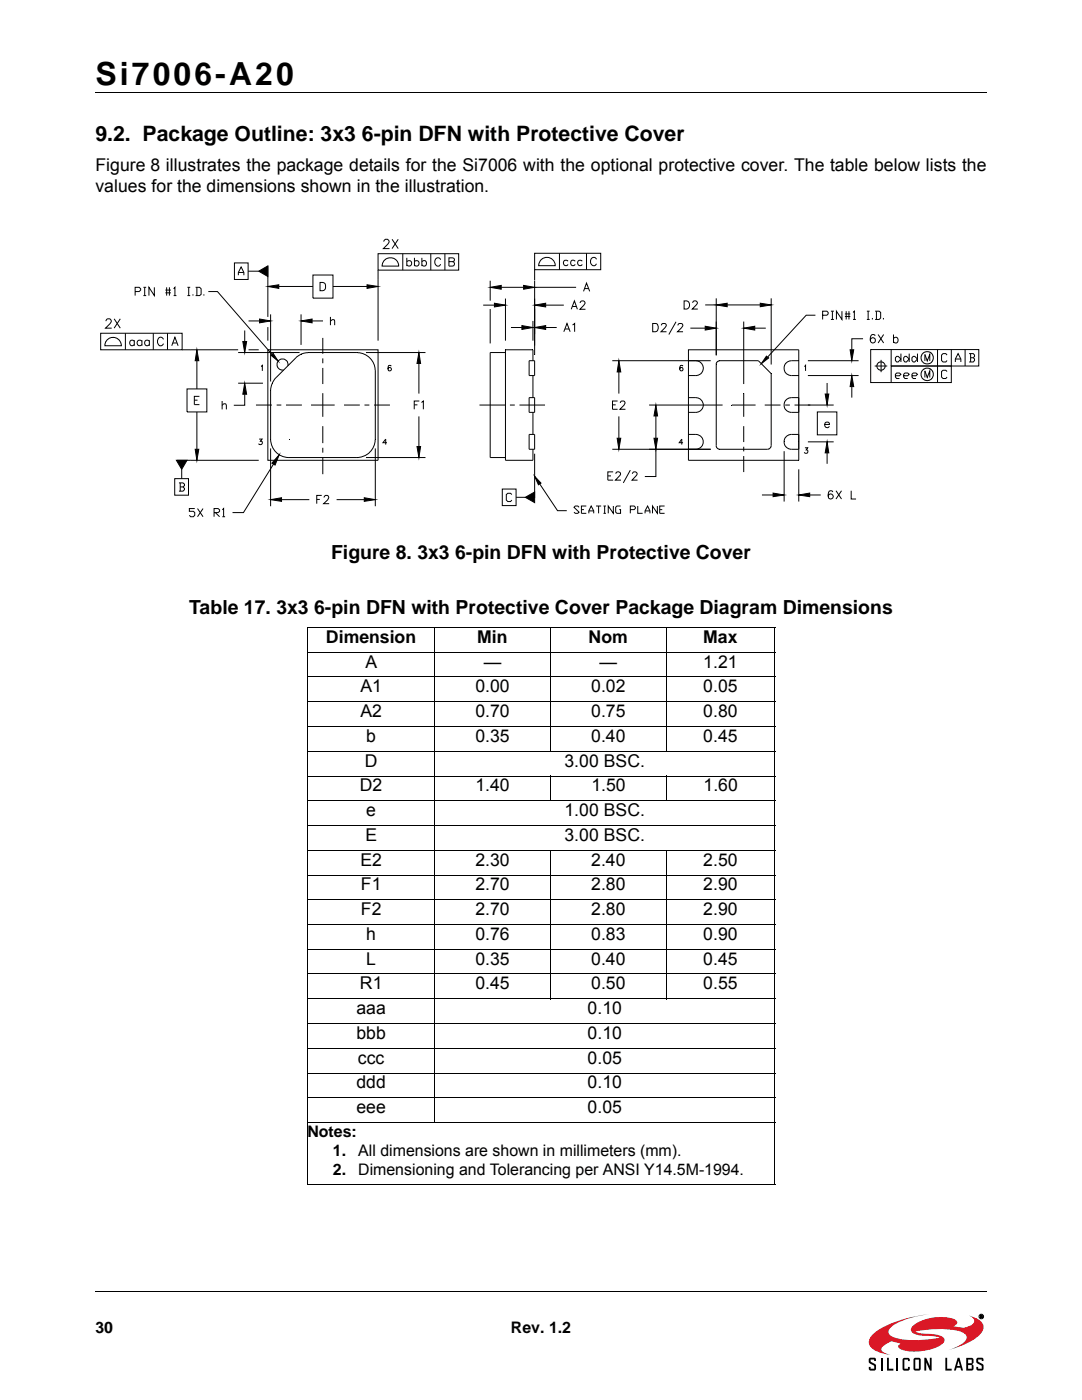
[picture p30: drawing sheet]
<svg xmlns="http://www.w3.org/2000/svg" width="216mm" height="279mm" viewBox="0 0 216 279" stroke-linecap="round" stroke-linejoin="round" font-family="sans-serif">
<defs><g id="words">
<text font-size="6.3" x="19" y="16.9">Si7006-A20</text>
<text font-size="4.2" x="19" y="28.2">9.2. Package Outline: 3x3 6-pin DFN with Protective Cover</text>
<g font-size="3.9">
<text x="66.1" y="111.6">Figure 8. 3x3 6-pin DFN with Protective Cover</text>
<text x="37.8" y="122.5">Table 17. 3x3 6-pin DFN with Protective Cover Package Diagram Dimensions</text>
</g>
<g font-size="3.5">
<text x="19" y="34.1">Figure 8 illustrates the package details for the Si7006 with the optional protective cover. The table below lists the</text>
<text x="19" y="38.3">values for the dimensions shown in the illustration.</text>
<text x="65" y="128.3">Dimension</text>
<text x="95.2" y="128.3">Min</text>
<text x="117.5" y="128.3">Nom</text>
<text x="140.3" y="128.3">Max</text>
<text x="72.9" y="133.2">A</text>
<text x="96.5" y="133.2">—</text>
<text x="119.6" y="133.2">—</text>
<text x="140.3" y="133.2">1.21</text>
<text x="71.9" y="138.2">A1</text>
<text x="71.9" y="143.1">A2</text>
<text x="94.9" y="138.2">0.00</text>
<text x="94.9" y="143.1">0.70</text>
<text x="118" y="138.2">0.02</text>
<text x="118" y="143.1">0.75</text>
<text x="140.3" y="138.2">0.05</text>
<text x="140.3" y="143.1">0.80</text>
<text x="73.1" y="148">b</text>
<text x="94.9" y="148">0.35</text>
<text x="118" y="148">0.40</text>
<text x="140.3" y="148">0.45</text>
<text x="72.8" y="153">D</text>
<text x="112.6" y="153">3.00 BSC.</text>
<text x="71.8" y="157.9">D2</text>
<text x="94.9" y="157.9">1.40</text>
<text x="118" y="157.9">1.50</text>
<text x="140.4" y="157.9">1.60</text>
<text x="72.9" y="167.8">E</text>
<text x="73.1" y="162.9">e</text>
<text x="112.6" y="162.9">1.00 BSC.</text>
<text x="112.6" y="167.8">3.00 BSC.</text>
<text x="71.9" y="172.7">E2</text>
<text x="94.9" y="172.7">2.30</text>
<text x="118" y="172.7">2.40</text>
<text x="140.3" y="172.7">2.50</text>
<text x="72" y="177.7">F1</text>
<text x="94.9" y="177.7">2.70</text>
<text x="118" y="177.7">2.80</text>
<text x="140.3" y="177.7">2.90</text>
<text x="72" y="182.6">F2</text>
<text x="94.9" y="182.6">2.70</text>
<text x="118" y="182.6">2.80</text>
<text x="140.3" y="182.6">2.90</text>
<text x="73.1" y="187.6">h</text>
<text x="94.9" y="187.6">0.76</text>
<text x="118" y="187.6">0.83</text>
<text x="140.3" y="187.6">0.90</text>
<text x="71.8" y="197.4">R1</text>
<text x="73.1" y="192.5">L</text>
<text x="94.9" y="192.5">0.35</text>
<text x="94.9" y="197.4">0.45</text>
<text x="118" y="192.5">0.40</text>
<text x="118" y="197.4">0.50</text>
<text x="140.3" y="192.5">0.45</text>
<text x="140.3" y="197.4">0.55</text>
<text x="71.1" y="202.4">aaa</text>
<text x="117.2" y="202.4">0.10</text>
<text x="71.1" y="207.3">bbb</text>
<text x="117.2" y="207.3">0.10</text>
<text x="71.4" y="212.3">ccc</text>
<text x="117.2" y="212.3">0.05</text>
<text x="71.1" y="217.2">ddd</text>
<text x="117.2" y="217.2">0.10</text>
<text x="71.1" y="222.1">eee</text>
<text x="117.2" y="222.1">0.05</text>
</g>
<g font-size="3.2">
<text x="61.3" y="226.8">Notes:</text>
<text x="66.4" y="230.7">1.</text>
<text x="71.5" y="230.7">All dimensions are shown in millimeters (mm).</text>
<text x="66.4" y="234.6">2.</text>
<text x="71.5" y="234.6">Dimensioning and Tolerancing per ANSI Y14.5M-1994.</text>
<text x="19" y="266">30</text>
<text x="102" y="266">Rev. 1.2</text>
</g>
</g></defs>
<path d="M19 18.4h177.8M19.1 257.8h177.8" fill="none" stroke="#000" stroke-width=".2"/>
<path d="M172.3 258.6h25v18.7h-25z" fill="#fff"/>
<path d="M174.3 266.1a21.4 21.4 0 0 1 9.7-3.6l1.5-.2a16.9 16.9 0 0 0-7.6 2.5 1.05 1.05 0 0 0-.6 1 1.05 1.05 0 0 0 .7 .9 17 17 0 0 0 8.9 .4l.6-.1a11.4 11.4 0 0 0-3.8-.5h-.4a1.42 1.42 0 0 1-1.6-1.2 2.83 2.83 0 0 1 1.9-1.6 9.2 9.2 0 0 1 7-.3 .65 .65 0 0 1 .4 .7 .65 .65 0 0 1-.7 .5l-.1 .1a4.3 4.3 0 0 0 3.3-.1 .97 .97 0 0 0 .9-.9 .97 .97 0 0 0-.8-1l-.3-.1 .5 .1a2.73 2.73 0 0 1 2.5 2.3 5.4 5.4 0 0 1-3.4 3.1l-3.8 1.4a6.3 6.3 0 0 0 3.8-2.3 1.39 1.39 0 0 0-1.4-1.5 21.1 21.1 0 0 0-8.9 0l1.1 .4a10.3 10.3 0 0 1 4.4 .7 .81 .81 0 0 1-.1 1.5 10.1 10.1 0 0 1-8.3 .9l-.5-.5 .5-.6-1.9-.4-.6 .3a1.81 1.81 0 0 0-1.3 1.4l.6 .6 1.2 .4-1.6-.3a3.4 3.4 0 0 1-2.7-2 2.19 2.19 0 0 1 .9-2z" fill="#da1826"/>
<g fill="none" stroke="#000" stroke-width=".2">
<path d="M61.3 125.2h93.3M61.3 130.2h93.3M61.3 135.1h93.3M61.3 125.3v111M86.8 125.1v99M109.8 125.1v24.9M133 125.1v24.9M154.6 125.3v111M61.3 140.1h93.3M61.3 145h93.3M61.3 149.9h93.3M61.3 154.9h93.3"/>
<path d="M61.3 159.8h93.3M109.8 154.8v5.1M133.1 154.8v5.1M61.3 164.7h93.3M61.3 169.7h93.3M61.3 174.6h93.3M61.3 179.6h93.3M109.8 169.6v29.8M133 169.6v29.8M61.3 184.5h93.3M61.3 189.4h93.3M61.3 194.4h93.3"/>
<path d="M61.3 199.3h93.3M61.3 204.3h93.3M61.3 209.2h93.3M61.3 214.1h93.3M61.3 219.1h93.3M61.3 224h93.3M61.3 236.4h93.3M195.6 262.5h.4l-.1 .2 .2 .3-.4-.2-.1 .2zM195.7 262.5l.3 .1-.3 .1z"/>
<circle cx="195.8" cy="262.7" r=".45"/>
</g>
<g fill="#000">
<path d="M173.5 271h.9l.4 .1v.5h-.4v-.3h-.7v.2v.2l1 .6 .1 .2v.7l-.2 .3h-1.1l-.1-.7h.3v.4h.7v-.6l-.1-.1a1.14 1.14 0 0 1-1-.7v-.5zM177 271h.4v2.2h.9v.3h-1.3zM180.1 271.2l.4-.2h.7l.3 .2v.4h-.3v-.3h-.7v1.9h.7v-.4h.3v.4l-.1 .3h-.9l-.4-.1zM184.4 271h.4l.7 1.6v-1.6h.4v2.5h-.4l-.7-1.6v1.6h-.4zM188.6 271h.4v2.2h.9v.3h-1.3zM195 271h.9l.3 .1v.5h-.3v-.3h-.7v.2v.2l1 .6 .1 .3v.6l-.2 .3h-1.1l-.2-.7h.4v.4h.7v-.6l-.2-.1a1.14 1.14 0 0 1-.9-.7v-.5z"/>
<path d="M182.3 271.2v2.1l.3 .2h.9l.2-.3v-2l-.3-.2h-.8zM182.6 271.3h.8v1.9h-.8z"/>
<path d="M191.1 271l-.8 2.5h.4l.2-.5h.7l.2 .5h.4l-.8-2.5zM191.3 271.6l.2 1h-.5z"/>
<path d="M192.8 271v2.5h1.3l.2-.3v-.7l-.3-.2 .3-.3-.1-.8-.3-.2zM193.2 271.3h.7v.8h-.7zM193.2 272.4h.7v.8h-.7z"/>
<path d="M195.6 262.5h.4l-.1 .2 .2 .3-.4-.2-.1 .2zM195.7 262.5v.2l.3-.1z"/>
</g>
<path d="M175.9 271v2.5M179 271v2.5" fill="none" stroke="#000" stroke-width=".36"/>
<path d="M19 45.2h177.8v62h-177.8z" fill="#fff"/>
<g fill="none" stroke="#000" stroke-width=".2">
<path d="M27 58.2h.8l.3-.3v-.3l-.3-.3h-.8v1.7M28.6 57.3h.6M28.6 59h.6M28.9 57.3v1.7M30.8 57.3v1.7l-1.1-1.7v1.7M33 58.4h1.1M33 57.9h1.1M33.3 57.3v1.7M33.8 57.3v1.7M34.6 57.6l.3-.3v1.7M34.6 59h.6M37.4 57.3h.6"/>
<path d="M37.4 59h.6M37.7 57.3v1.7M38.5 58.7v.3M39 57.3h.8l.3 .3v1.1l-.3 .3h-.8M39.3 57.3v1.7M40.7 58.7v.3M41.6 58.2h1.8l10.9 12.5M46.8 52.5h2.7v3.3h-2.7zM47.6 54.9v-.5l.5-1.1 .6 1.1v.5M47.6 54.4h1.1M49.5 54.1h2.1M51.6 54.1l1.8-1v2.1z"/>
<path d="M53.4 57.2l2.2-.4v.8zM53.4 53.1v10.1M55.6 57.2h6.8M62.4 54.9h4v4.6h-4zM63.9 56.4h.5a.88 .88 0 0 1 .6 .8 .88 .88 0 0 1-.6 .8h-.5zM66.4 57.2h6.8M73.2 56.8l2.2 .4-2.2 .4zM75.4 50.6h16.1v3.3h-16.1zM75.4 53.9v14.1M76.6 48.2l.3-.4h.4l.3 .2a.55 .55 0 0 1-.2 .7l-.9 .9h1.2M76.8 51.9l.8-.4 1.1 .1a1.66 1.66 0 0 1 .8 1.5h-3.3l.1-.5zM78.2 47.8l1.3 1.8"/>
<path d="M79.5 47.8l-1.3 1.8M80.4 50.6v3.3M81.2 52.2l.5-.2a.56 .56 0 0 1 .5 .6 .56 .56 0 0 1-.5 .5l-.5-.2M81.2 51.5v1.6M82.7 52.2l.5-.2a.57 .57 0 0 1 .4 .6 .57 .57 0 0 1-.4 .5l-.5-.2M82.7 51.5v1.6M84.2 52.2l.5-.2a.59 .59 0 0 1 .4 .6 .59 .59 0 0 1-.4 .5l-.5-.2M84.2 51.5v1.6M86 50.6v3.3M87.9 51.8a.6 .6 0 0 0-.7-.3 .6 .6 0 0 0-.4 .6v.4a.6 .6 0 0 0 .4 .6 .6 .6 0 0 0 .7-.4M88.8 50.6v3.3M90.3 52.2l.3 .1 .1 .3-.1 .4-1 .1v-1.6l1 .1 .1 .3-.1 .2-1 .1"/>
<path d="M97.8 57.3l2.2-.3v.7zM97.8 56v4M100 57.3h4.5M100.9 59.6v8.4M104.5 57l2.2 .3-2.2 .4zM106.7 50.5h13.2v3.3h-13.2zM106.7 56v14.8M106.7 57.3h8.3M106.7 53.8v2.1M108 51.8l.2-.1a1.6 1.6 0 0 1 1.7-.2 1.6 1.6 0 0 1 .9 1.5h-3.3l.2-.7zM111.6 50.5v3.3M113.3 52.1l-.5-.2a.57 .57 0 0 0-.4 .6 .57 .57 0 0 0 .4 .5l.5-.2"/>
<path d="M114.8 52.1l-.6-.2a.59 .59 0 0 0-.3 .6 .59 .59 0 0 0 .4 .5l.5-.2M116.2 52.1l-.6-.2a.57 .57 0 0 0-.4 .6 .57 .57 0 0 0 .5 .5l.5-.2M116.4 58.1l.6-1.6 .7 1.6M116.6 57.6h.9M117 50.5v3.3M119 51.8a.61 .61 0 0 0-.7-.4 .61 .61 0 0 0-.5 .6 .67 .67 0 0 0 .3 .9 .67 .67 0 0 0 .9-.3M142.9 59.5v11.4M153.9 59.5v13.2M20.1 66.5h16.2v3.3h-16.2zM21.1 64.1l.4-.5h.4l.2 .2a.55 .55 0 0 1-.2 .8l-.8 .9h1.2M21.3 67.9a1.6 1.6 0 0 1 2.6 .2l.3 .9h-3.3l.2-.7zM22.8 63.6l1.2 1.9"/>
<path d="M24 63.6l-1.2 1.9M25 66.5v3.3M26.8 68.1l-.6-.2a.59 .59 0 0 0-.3 .6 .59 .59 0 0 0 .4 .5l.5-.3M26.8 67.9v1.1M28.3 68.1l-.6-.2a.58 .58 0 0 0-.4 .6 .58 .58 0 0 0 .5 .5l.5-.3M28.3 67.9v1.1M29.8 68.1l-.6-.2a.59 .59 0 0 0-.3 .6 .59 .59 0 0 0 .4 .5l.5-.3M29.8 67.9v1.1M30.6 66.5v3.3M32.6 67.7a.6 .6 0 0 0-.7-.4 .6 .6 0 0 0-.5 .6 .75 .75 0 0 0 .2 .8 .75 .75 0 0 0 .8 .2l.2-.3M33.4 66.5v3.3M34.3 69l.6-1.7 .6 1.7"/>
<path d="M34.5 68.5h.8M37.3 77.6h4v4.6h-4zM38.8 79.9h.6M39.3 72v5.6M39.3 69.8l.4 2.2h-.8zM39.8 79.1h-1v1.7h1M47.5 69.8h-11.2M47.5 70.4h12.3M47.5 76.5h5M48.5 68.2h.7l-.4 2.2zM48.8 76.5l.4 2.2h-.7zM48.8 78.7v2.2h-2.1"/>
<path d="M48.8 66v2.2M49.6 69.8h2M49.6 64.1h2.2M51.8 63.7l2.2 .4-2.2 .3zM52.1 73.1l.2-.2v1.1M53.4 65.3v2.7M53.4 69.8h22v22.1h-22zM54 62.7v13.4M54.1 70.9l.4-.4 1 1.6zM55 75.5l4.2-4.3a3.8 3.8 0 0 1 2.4-.8h9.6a3.7 3.7 0 0 1 3.7 3.6v13.6a3.8 3.8 0 0 1-3.7 3.7h-13.5a3.7 3.7 0 0 1-3.7-3.7v-9.7l.2-1.1zM57.4 73a1.11 1.11 0 0 0-.8-1.3 1.11 1.11 0 0 0-1.3 .8l.1 .8 .5 .5h.7M60.1 64.1l2.2-.4v.7z"/>
<path d="M60.1 62.7v6.1M62.3 64.1h2.2M64.4 78.5v4.7M64.4 67.4v3.2M64.4 71.5v1M64.4 73.4v3.2M65.9 64.1l.4-.3 .4 .1 .1 1M65.9 63.2v1.7M73 70.4h11.9M78.1 73.1l-.4-.2a.6 .6 0 0 0-.3 .6 .6 .6 0 0 0 .4 .5 .34 .34 0 0 0 .3-.3 .34 .34 0 0 0-.3-.4 .34 .34 0 0 0-.4 .4M83.6 70.4l.3 2.1h-.7zM83.6 72.5v6"/>
<path d="M96.4 60.9h2.3M97.8 61.7v6.8M98.7 60.5l2.2 .4-2.2 .4zM100.9 70.4h-3.1v20.9h3.1M102 65.4h2.1M104.1 65l2.2 .4-2.2 .3zM105.6 79.4h1.1v2.9h-1.1zM105.6 72h1.1v3h-1.1zM106.3 75v4.4M106.3 72v-2.2h-5.4v22.1h5.4v-2.2M106.3 64.1v3.9M106.7 65.4l2.2-.4v.7z"/>
<path d="M106.7 60.9l2.2-.4v.8zM108.9 65.4h2.2M108.9 60.9h3.6M112.5 66.2l.6-1.6 .7 1.6M112.8 65.7h.8M114 61.7l.6-1.7 .6 1.7M114.2 61.2h.8M114.2 64.9l.5-.3v1.6M115.8 60.5l.3-.5 .5 .2 .1 .4-1 1.1h1.1M122.2 72h19.6M123.5 72l.4 2.2h-.8zM123.5 74.2v4.3"/>
<path d="M130.2 64.6h.6a.88 .88 0 0 1 .6 .8 .88 .88 0 0 1-.6 .8h-.6zM132 64.9a.51 .51 0 0 1 .4-.4 .51 .51 0 0 1 .5 .4l-.2 .5-.8 .8h1.1M134.9 64.2l-1.4 2.6M135.3 64.9a.51 .51 0 0 1 .4-.4 .51 .51 0 0 1 .5 .4l-.2 .5-.8 .8h1.1M136.2 73.1v-.1a.54 .54 0 0 0-.6 .4 .54 .54 0 0 0 .4 .6 .34 .34 0 0 0 .3-.3 .34 .34 0 0 0-.3-.4 .34 .34 0 0 0-.4 .4M136.5 60h.5a.87 .87 0 0 1 .6 .9 .87 .87 0 0 1-.6 .8h-.5zM137.4 69.8h22v22.1h-22zM137.4 79.4h1.5a1.47 1.47 0 0 1 1.4 1.4 1.47 1.47 0 0 1-1.4 1.5h-1.5M137.8 65.5h2.9M138.2 60.4l.3-.4h.4l.2 .3v.4l-1 1h1.1M138.9 72a1.55 1.55 0 0 1 1.4 1.3 1.5 1.5 0 0 1-1.4 1.7h-1.5M140.7 60.9h2.2"/>
<path d="M140.7 65.1l2.2 .4-2.2 .4zM142.9 60.9l2.2-.4v.7zM143.2 72.1l.4-.1h7.7l2.6 2.6-.1 14.7-.6 .4-9.9-.1a.6 .6 0 0 1-.4-.7v-16.4zM145.1 60.9h6.6M148.4 65.5l2.2-.4v.8zM148.4 64.2v12.4M148.4 78.5v4.7M150.6 65.5h2.2M151.7 60.5l2.2 .4-2.2 .3zM152.9 71.1l.5 .3-1.5 1.2zM159.4 79.4h-2l-.4 .3-.5 .5a1.52 1.52 0 0 0 .6 1.8l.6 .3h1.7M159.4 72h-1.8l-.9 .7a1.49 1.49 0 0 0 1.2 2.3h1.5"/>
<path d="M160.5 73.1l.2-.2v1.1M161.2 72h10.1M161.2 75h10.1M162.7 62.9h-1.8l-7.7 8.3M164.1 62.9h.9l.2-.2v-.3l-.2-.3h-.9v1.7M164.7 78.6h.7l-.4 2.2zM165 76.4v2.2M165.8 62.1h.6M165.8 63.8h.6M166.1 62.1v1.7M168 62.1v1.7l-1.1-1.7v1.7M168.6 62.7h1.1"/>
<path d="M168.6 63.2h1.1M168.8 62.1v1.7M169.4 62.1v1.7M169.6 69.8h.7l-.3 2.2zM170 77.2v2.2M170 75l.3 2.2h-.7zM170.2 62.4l.3-.3v1.7M170.2 63.8h.6M172.2 67.6h-2.2v2.2M173 62.1h.5M173 63.8h.5M173.2 62.1v1.7"/>
<path d="M174.1 63.5v.3M174.5 73h2.5M174.6 62.1h.8l.3 .3v1.1l-.3 .3h-.8M174.6 67a.49 .49 0 0 0-.7-.2 .96 .96 0 0 0 .3 1.7 .53 .53 0 0 0 .5-.6 .53 .53 0 0 0-.5-.5 .53 .53 0 0 0-.5 .5M174.9 62.1v1.7M175.2 66.8l1.1 1.7M175.8 71.8v2.5M176.3 63.5v.3M176.3 66.8l-1.1 1.7M177.8 69.8v3.2h12v3.3h-16.1v-6.5h21.6v3.2h-17.5v3.3M178.3 67.6l.5-.3a.63 .63 0 0 1 .4 .6 .63 .63 0 0 1-.4 .6l-.5-.3M178.3 66.8v1.7"/>
<path d="M178.7 75h.8l.3-.3-.3-.3h-.6l-.2 .3v.5l.2 .3h.6M178.9 71.1h.3l.6 .5-.6 .6h-.3l-.2-.3v-.5zM179.8 70.6v1.6M180.3 75h.8l.3-.3-.3-.3h-.5l-.3 .3v.5l.3 .3h.5M180.6 71.1h.3l.5 .5-.5 .6h-.3l-.3-.3v-.5zM181.4 70.6v1.6M182 75h.8l.3-.3-.3-.3h-.6l-.2 .3v.5l.2 .3h.6M182.2 71.1h.3l.6 .5-.6 .6h-.3l-.2-.3v-.5zM183.1 70.6v1.6M184.6 72v-1.3l.4 1.3 .5-1.3v1.3M184.6 75.3v-1.3l.4 1.3 .5-1.3v1.3M187.1 69.8v6.5"/>
<path d="M189 70.9l-.3-.3h-.5l-.3 .3v1l.3 .3h.5l.3-.3M189 74.1l-.3-.2h-.5l-.3 .2v1.1l.3 .3h.5l.3-.3M189.8 69.8v3.2M190.6 72.2v-.6l.6-1 .5 1v.6M190.6 71.6h1.1M192.6 69.8v3.2M193.4 70.6h.8l.3 .3v.2l-.3 .3M193.7 71.4h.5l.3 .2v.3l-.3 .3h-.8M193.7 70.6v1.6M34.9 95.5h2.7v3.3h-2.7zM35.2 91.9h2.1l-1 1.8zM35.3 91.9h16.3"/>
<path d="M35.7 96.4h.8l.3 .2v.3l-.3 .3M36 97.2h.5l.3 .3v.2l-.3 .3h-.8M36 96.4v1.6M36.3 93.7v1.8M38.9 89.7h.8l-.4 2.2zM39.3 82.2v7.5M44.3 80.9l.4-.3 .4 .1 .1 1M44.3 80v1.7M51.1 80.8h3.2M51.7 87.6h.6l-.3 .5a.36 .36 0 0 1 .3 .3 .36 .36 0 0 1-.3 .4 .36 .36 0 0 1-.4-.3M54 89.5v11.5M54 99.7l2.2-.4v.8z"/>
<path d="M54.6 92.6l-6 9.7h-2.2M55.2 80.8h.9M55.7 90.8l-.8 2-.6-.4zM56.2 99.7h5.5M57.1 80.8h3.1M62.1 80.8h4.7M63.2 99.7h.6M64.2 98.9h-1v1.6M64.4 85v3.4M64.4 89.4v.9M64.4 91.3v3.3M64.7 99.3l.3-.4 .5 .1 .1 .2-.2 .6-.8 .7h1.1"/>
<path d="M67.2 99.7h5.5M68.6 80.8h3.2M72.7 99.3l2.2 .4-2.2 .4zM72.7 80.8h1M73 91.3h11.9M74.6 80.8h3.2M74.9 89.5v11.5M77.2 88.3h-.8l.6-.7v1.1M82.7 80.8h.6M83.2 89.1h.7l-.3 2.2zM83.6 83.1v6M83.7 80h-1v1.7"/>
<path d="M84.1 80.3l.4-.3v1.7M95.7 80.8h5.1M100.2 97.6h2.8v3.3h-2.8zM101.7 80.8h1M102.1 98.7l-.2-.3h-.6l-.3 .3v1.1l.3 .3h.6l.2-.3M103 99.3h1.8M103.7 80.8h5.1M104.8 99.3l1.9-1.1v2.1zM105.6 86.7h1.1v3h-1.1zM106.3 82.3v4.4M106.7 90.6v8.8M106.7 95.1l1.2 1.3-.5 .4z"/>
<path d="M107.7 96.6l3.6 5.3h1.8M121.3 95h.6M122.2 89.7h19.6M122.2 80.8h.7M122.3 94.2h-1v1.6h1M122.9 94.6v-.1a.5 .5 0 0 1 .4-.3 .5 .5 0 0 1 .5 .2v.3l-1 1.1h1.1M123.1 87.5h.8l-.4 2.2zM123.2 80h-1v1.7h1M123.5 83.1v4.4M123.8 80.4l.3-.4 .4 .1 .2 .2-.2 .6-.8 .8h1.1M125.8 93.8l-1.4 2.6M126.2 94.6l.3-.4h.3l.3 .3-.1 .3-.9 1h1.1"/>
<path d="M129.5 80.8h14.7M130.5 87.5h.7l-.3 2.2zM130.9 80.8l.3 2.2h-.7zM130.9 89.7v5.4h-2.2M130.9 83v4.5M136.3 88.3h-.8l.5-.7v1.1M137.4 86.7a2.52 2.52 0 0 1 2.8 1 1.48 1.48 0 0 1-1.3 2h-1.5M146 80.8h4.8M148.4 85v3.2M148.4 89.2v.9M148.4 91v3.2M152 98.8h2.3"/>
<path d="M152.6 80.8h3.1M154.3 98.4l2.2 .4-2.2 .3zM156.5 90v10.1M156.7 80.8h.9M158.5 80.8h7.8M159.4 93.7v6.4M159.4 98.8l2.2-.4v.7zM159.4 86.7h-1.5a1.48 1.48 0 0 0-1.4 1.5 1.48 1.48 0 0 0 1.4 1.5h1.5M160.6 89.4h.6l-.3 .4a.36 .36 0 0 1 .2 .6 .36 .36 0 0 1-.6-.1M161.2 88.2h5.1M161.6 98.8h2.2M163.1 82.2h3.9v4.6h-3.9z"/>
<path d="M164.6 84.7h.9a.47 .47 0 0 0-.5-.5 .47 .47 0 0 0-.4 .5 .51 .51 0 0 0 .3 .6 .51 .51 0 0 0 .6-.2M165 88.2l.4 2.2h-.7zM165 90.4v2.2M166.2 98.2a.47 .47 0 0 0-.7-.2 1.01 1.01 0 0 0 .2 1.6 .5 .5 0 0 0 .6-.5 .5 .5 0 0 0-.5-.5 .5 .5 0 0 0-.6 .4M166.8 97.9l1.1 1.7M167.9 97.9l-1.1 1.7M169.8 97.9v1.7h1M38.9 101.5h-1.1v.5h.8l.3 .3v.5l-.3 .3h-.6l-.2-.3M39.4 101.5l1.1 1.6M40.5 101.5l-1.1 1.6M42.7 102.3h.8l.3-.3v-.3l-.3-.2h-.8v1.6M43 102.3l.8 .8"/>
<path d="M44.4 101.7l.2-.2v1.6M44.4 103.1h.5M115.5 101.2l-.2-.2h-.5l-.3 .2 1 1-.2 .2h-.5l-.3-.2M116 101.7h.5M117 101h-1v1.4h1M117.5 102.4v-.4l.5-1 .5 1v.4M117.5 102h1M118.9 101h1.1M119.4 101v1.4M120.4 102.4h.5M120.4 101h.5M120.7 101v1.4"/>
<path d="M122.4 101v1.4l-1-1.4v1.4M123.8 101h-.7l-.2 .2v1l.2 .2h.7v-.7h-.2M125.8 101.7h.7l.3-.2v-.3l-.3-.2h-.7v1.4M127.3 101v1.4h.9M128.7 102.4v-.4l.5-1 .5 1v.4M128.7 102h1M131.2 101v1.4l-1-1.4v1.4M131.6 101.7h.5M132.6 101h-1v1.4h1"/>
<circle cx="175.8" cy="73" r=".83"/>
<circle cx="185" cy="74.7" r="1.23"/>
<circle cx="185" cy="71.4" r="1.22"/>
</g>
<g fill="#000">
<path d="M51.6 54.1l1.8-1v2.1zM53.4 57.2l2.2-.4v.8zM73.2 56.8l2.2 .4-2.2 .4zM97.8 57.3l2.2-.3v.7zM104.5 57l2.2 .3-2.2 .4zM39.3 69.8l.4 2.2h-.8zM48.5 68.2h.7l-.4 2.2zM48.8 76.5l.4 2.2h-.7zM51.8 63.7l2.2 .4-2.2 .3zM54.1 70.9l.4-.4 1 1.6zM60.1 64.1l2.2-.4v.7zM83.6 70.4l.3 2.1h-.7z"/>
<path d="M98.7 60.5l2.2 .4-2.2 .4zM104.1 65l2.2 .4-2.2 .3zM106.7 65.4l2.2-.4v.7zM106.7 60.9l2.2-.4v.8zM123.5 72l.4 2.2h-.8zM140.7 65.1l2.2 .4-2.2 .4zM142.9 60.9l2.2-.4v.7zM148.4 65.5l2.2-.4v.8zM151.7 60.5l2.2 .4-2.2 .3zM152.9 71.1l.5 .3-1.5 1.2zM164.7 78.6h.7l-.4 2.2zM170 75l.3 2.2h-.7z"/>
<path d="M169.6 69.8h.7l-.3 2.2zM35.2 91.9h2.1l-1 1.8zM38.9 89.7h.8l-.4 2.2zM55.7 90.8l-.8 2-.6-.4zM54 99.7l2.2-.4v.8zM72.7 99.3l2.2 .4-2.2 .4zM83.2 89.1h.7l-.3 2.2zM104.8 99.3l1.9-1.1v2.1zM106.7 95.1l1.2 1.3-.5 .4zM123.1 87.5h.8l-.4 2.2zM130.9 80.8l.3 2.2h-.7zM130.5 87.5h.7l-.3 2.2z"/>
<path d="M154.3 98.4l2.2 .4-2.2 .3zM159.4 98.8l2.2-.4v.7zM165 88.2l.4 2.2h-.7z"/>
</g>
<use href="#words"/>
</svg>
